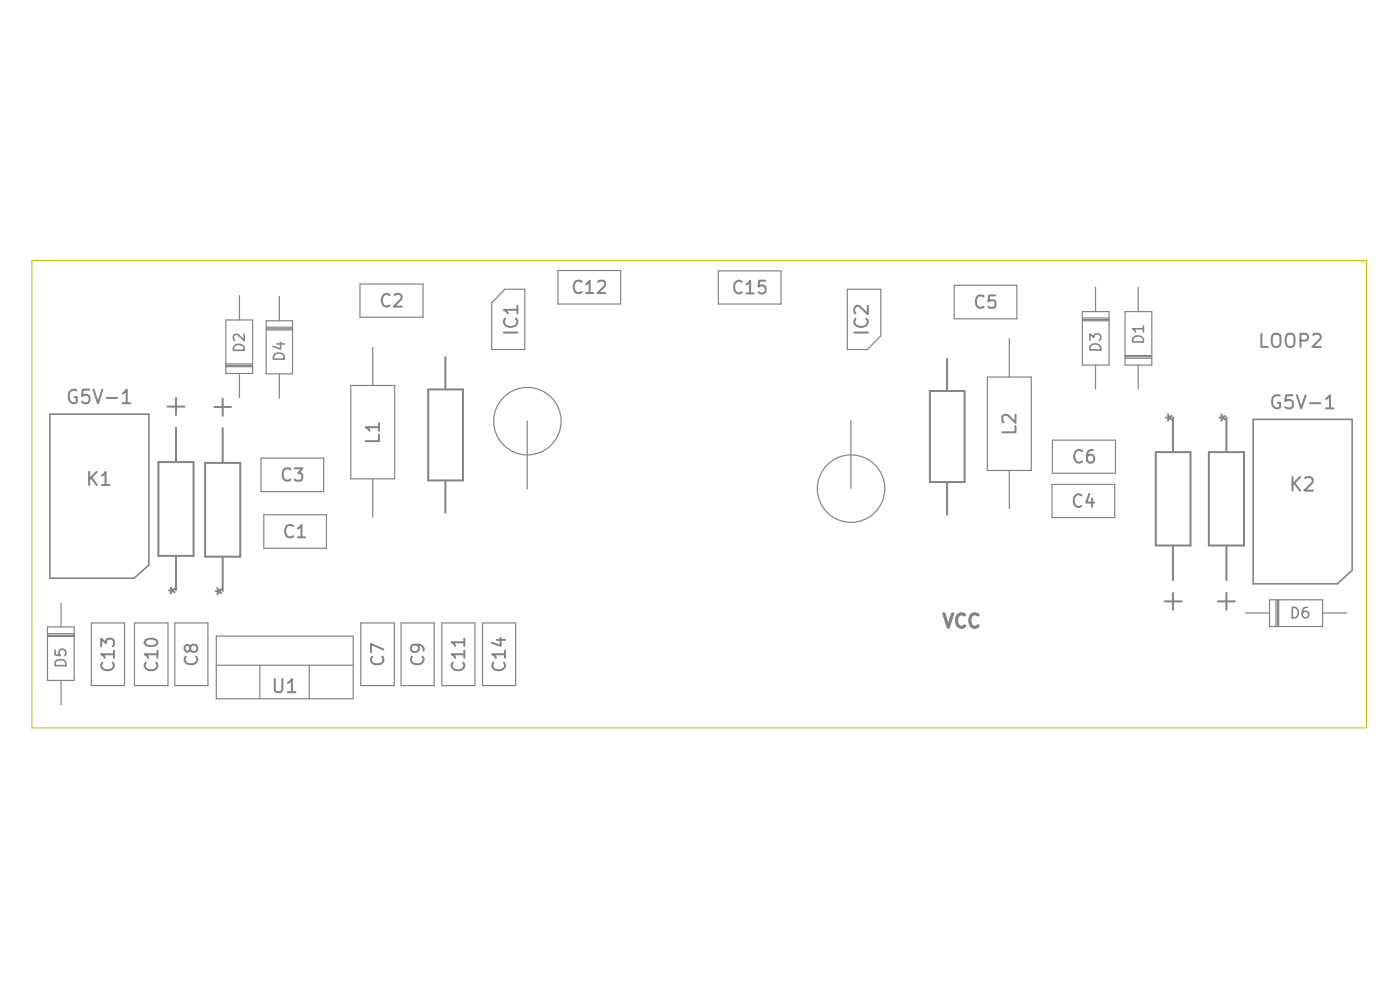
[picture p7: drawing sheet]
<svg xmlns="http://www.w3.org/2000/svg" width="297mm" height="210mm" viewBox="0 0 297 210" stroke-linecap="round" stroke-linejoin="round" font-family="sans-serif">
<path d="M6.8 55.3h283.1v99.1h-283.1z" fill="none" stroke="#c2c200" stroke-width=".21"/>
<g fill="none" stroke="#848484" stroke-width=".25">
<path d="M118.4 57.4h13.3v7.1h-13.3zM152.4 57.5h13.3v7h-13.3zM47.9 67.9h5.7v11.3h-5.7zM47.9 77.8h5.7M47.9 77.2h5.7M47.9 77.5h5.7M50.8 62.7v5.2M50.8 79.2v5.1M56.5 68h5.6v11.3h-5.6zM56.5 69.7h5.6M56.5 70h5.6M56.5 69.4h5.6"/>
<path d="M59.3 62.9v5.1M59.3 79.3v5.2M76.4 60.3h13.3v7h-13.3zM79.1 73.7v8.1M107.1 61.4h4.2v12.7h-7v-9.9zM179.7 61.4h7.2v9.9l-2.9 2.8h-4.3zM202.4 60.5h13.3v7.1h-13.3zM209.5 80h9.3v19.8h-9.3zM214.1 71.9v8.1M229.6 68h5.7M229.6 66.1h5.7v11.3h-5.7zM229.6 67.8h5.7"/>
<path d="M229.6 67.5h5.7M232.4 60.9v5.2M232.4 77.4v5.1M238.7 66.1h5.6v11.3h-5.6zM238.7 76h5.6M238.7 75.4h5.6M238.7 75.7h5.6M241.5 60.9v5.2M241.5 77.4v5.1M55.4 97.2h13.3v7.1h-13.3zM74.4 81.8h9.3v19.8h-9.3zM111.8 89.3v14.4"/>
<path d="M180.5 89.2v14.4M214.1 99.8v8M223.3 93.4h13.3v7h-13.3zM56 109.2h13.3v7.1h-13.3zM79.1 101.6v8.1M223.2 102.8h13.3v7h-13.3zM10.1 133h5.6v11.3h-5.6zM10.1 134.8h5.6M10.1 135h5.6M10.1 134.4h5.6M13 127.9v5.1M19.4 132.1h7v13.3h-7z"/>
<path d="M28.5 132.1h7.1v13.3h-7.1zM37.1 132.1h7v13.3h-7zM45.9 134.9h29v13.3h-29zM76.5 132.1h7.1v13.3h-7.1zM85.1 132.1h7v13.3h-7zM93.7 132.1h7.1v13.3h-7.1zM102.4 132.1h7v13.3h-7zM264.2 130h5.1M269.3 127.2h11.3v5.7h-11.3zM270.7 127.2v5.7M271 127.2v5.7M271.3 127.2v5.7"/>
<path d="M280.6 130h5.1M13 144.3v5.2M45.9 141.1h29M55.1 141.1v7.1M65.6 141.1v7.1"/>
<circle cx="111.9" cy="89.3" r="7.2"/>
<circle cx="180.5" cy="103.6" r="7.2"/>
</g>
<g fill="none" stroke="#848484" stroke-width=".42">
<path d="M123.4 59.8a.99 .99 0 0 0-1.4 .1 1.77 1.77 0 0 0 .2 2.2 1.08 1.08 0 0 0 1.2-.2M126.9 59.8a1.02 1.02 0 0 1 1.4 0v.8l-1.5 1.6h1.6M157.3 59.8a1.07 1.07 0 0 0-1.2 0 1.07 1.07 0 0 0-.4 1.3 1 1 0 0 0 .5 1 1 1 0 0 0 1.1-.1M162.3 59.5h-1.2l-.2 1.3 .4-.2h.6l.4 .2v1.2l-.4 .2h-.6l-.4-.2M82.7 62.6l-.5-.3a1.37 1.37 0 0 0-1.2 1.4 1.37 1.37 0 0 0 1.2 1.3l.5-.2M83.7 62.6l.3-.3h.7l.5 .5v.3l-.2 .4-1.5 1.5h1.7M94.5 75.8v6.8M106.9 70.5h2.9M107.1 67.6a1.02 1.02 0 0 0 .2 1.5 1.52 1.52 0 0 0 2.5-1l-.4-.5M109.8 65.7h-2.9l.8 .8M109.8 64.9v1.6M124.3 60.3l.8-.8v2.7"/>
<path d="M124.3 62.2h1.6M158.4 60.3l.5-.3 .2-.5v2.7M158.4 62.2h1.5M181.2 70.5h2.9M181.5 67.6a1.02 1.02 0 0 0 .1 1.5 1.52 1.52 0 0 0 2.5-1l-.3-.5M184.1 64.9v1.7l-1.7-1.6a.7 .7 0 0 0-.7-.1 .7 .7 0 0 0-.5 .6v.6l.3 .4M200.9 76.1v6.8M208.7 62.9a.96 .96 0 0 0-1.1-.1 .96 .96 0 0 0-.6 1 1.14 1.14 0 0 0 .3 1.2 1.14 1.14 0 0 0 1.3 .2l.1-.2M211.1 62.7h-1.3l-.1 1.2a1.02 1.02 0 0 1 1.4 0 1.07 1.07 0 0 1-.2 1.3 1.07 1.07 0 0 1-1.2-.2M267.6 70.8v2.8h1.3M270 71.1a1.04 1.04 0 0 1 1.6 0 2.41 2.41 0 0 1-.4 2.4 .96 .96 0 0 1-1.4-.8zM272.9 71.1a1.04 1.04 0 0 1 1.6 0 2.82 2.82 0 0 1-.2 2.4 1.01 1.01 0 0 1-1.5-.8z"/>
<path d="M275.9 72.2h1a.73 .73 0 0 0 .6-.7 .73 .73 0 0 0-.6-.7h-1v2.8M278.6 71.1l.1-.2a1.16 1.16 0 0 1 1.3 .2l.2 .2-.2 .7-1.6 1.6h1.8M16.2 82.8a1.14 1.14 0 0 0-1.3 .2 1.14 1.14 0 0 0-.3 1.3 1.07 1.07 0 0 0 .5 1 1.07 1.07 0 0 0 1.1 .1l.1-1.1h-.5M18.9 82.7h-1.3l-.2 1.3 .4-.2h.7l.4 .2a1.16 1.16 0 0 1-.1 1.4l-.3 .1h-.7l-.4-.3M19.9 82.7l.9 2.8 .9-2.8M22.6 84.4h2.2M26 83.5l.9-.8v2.8M26 85.5h1.6M33.6 98h7.5v19.9h-7.5zM35.6 86.2h3.5M37.3 84.4v3.6M37.3 90.7v7.3"/>
<path d="M43.5 98.2h7.5v19.9h-7.5zM45.5 86.3h3.5M47.2 84.6v3.6M47.2 90.8v7.4M61.6 99.6a.96 .96 0 0 0-1.1-.2 .96 .96 0 0 0-.5 1 1.14 1.14 0 0 0 .3 1.3 1.14 1.14 0 0 0 1.2 .2l.1-.2M62.5 99.3h1.6l-.8 1a.64 .64 0 0 1 .8 .6v.5l-.2 .5-1 .1-.4-.3M80.4 92.2v1.4h-2.8M80.4 90.6h-2.8l.7 .5 .1 .3M80.4 89.8v1.6M90.8 82.6h7.4v19.3h-7.4zM197.3 82.9h7.3v19.4h-7.3zM215.4 90.4v1.3h-2.8"/>
<path d="M215.4 88v1.7l-1.6-1.6a.8 .8 0 0 0-1.2 .4v.7l.3 .4M229.6 95.7l-.5-.3a1.37 1.37 0 0 0-1.2 1.4 1.37 1.37 0 0 0 1.2 1.3l.5-.2M231.9 95.4a1.12 1.12 0 0 0-1.3 1.2v1a.87 .87 0 0 0 1 .5l.5-.5v-.6a.87 .87 0 0 0-1-.5l-.4 .2-.1 .3M245.2 95.9h7.4v19.8h-7.4zM247.4 88.6h.6M247.8 87.9l.2 .7-.2 .7M248.5 88.2l-.5 .4 .5 .4M248.8 88.5v7.4M256.5 95.9h7.4v19.8h-7.4zM258.7 88.6h.7M259.1 87.9l.3 .7-.3 .7M259.9 88.2l-.5 .4 .5 .4"/>
<path d="M260.2 88.5v7.4M271.5 83.9a1.07 1.07 0 0 0-1.2 .1 1.07 1.07 0 0 0-.4 1 1.12 1.12 0 0 0 .3 1.3 1.12 1.12 0 0 0 1.4 .1v-1h-.5M274.2 83.8h-1.4l-.1 1.3 .4-.2h.7l.2 .1a1.16 1.16 0 0 1 .2 1.4l-.4 .2h-.7l-.4-.2M275.1 83.8l1 2.8 .9-2.8M277.9 85.5h2.2M281.3 84.6l.3-.1 .5-.7v2.8M281.3 86.6h1.6M18.9 100.1v2.8M19.3 101.3l1.2 1.6M20.5 100.1l-1.6 1.6M21.6 100.9l.5-.4 .3-.4v2.8M21.6 102.9h1.6"/>
<path d="M37.3 117.9v7.3M47.2 118.1v7.3M62.2 111.6a.99 .99 0 0 0-1.5 .1 1.77 1.77 0 0 0 .3 2.2 1.08 1.08 0 0 0 1.2-.2M63.2 112.1l.8-.7v2.6M63.2 114h1.5M94.5 101.9v6.9M200.9 102.3v6.9M229.4 105.1a1.07 1.07 0 0 0-1.3 0 1.07 1.07 0 0 0-.3 1.3 1 1 0 0 0 .5 1 1 1 0 0 0 1.1-.1M231.1 104.7l-.7 1.9h1.7M231.7 105.8v1.7M248.8 115.7v7.4M260.2 115.7v7.4"/>
<path d="M274.2 101.2v2.9M274.6 102.5l1.2 1.6M275.8 101.2l-1.6 1.6M276.9 101.4l.3-.2h.7a.78 .78 0 0 1 .4 1.3l-1.6 1.6h1.8M21.5 137.1v-1.6l1 .9a.84 .84 0 0 1 .5-.9h.7l.5 .5v.8l-.3 .3M24.2 138.8h-2.7l.4 .2 .3 .5M24.2 138v1.5M30.9 135.7a1.92 1.92 0 0 1 2.3 .2l.2 .5a1.31 1.31 0 0 1-1.7 .6 .88 .88 0 0 1-1-.8zM33.4 138.8h-2.7l.4 .2 .4 .5M33.4 138v1.5M35.9 125.2h.5M36.2 124.6l.2 .6-.2 .7"/>
<path d="M37 124.9l-.6 .3 .6 .5M39.4 139.3a1.07 1.07 0 0 0 0 1.3 1.07 1.07 0 0 0 1.3 .3 1 1 0 0 0 1-.5 1 1 0 0 0-.1-1.1M40.3 137.3a.87 .87 0 0 1 1.1-.5 .87 .87 0 0 1 .5 1 .87 .87 0 0 1-1.1 .5l-.4-.3-.1-.2a.87 .87 0 0 0-.5-1h-.1a.87 .87 0 0 0-.5 1l.5 .5 .4-.2 .2-.3M45.8 125.4h.6M46.1 124.7l.3 .7-.3 .7M46.9 125l-.5 .4 .5 .4M78.9 139.3a.82 .82 0 0 0 0 1.1 1.46 1.46 0 0 0 2.4-.3l-.1-.7-.1-.1M81.3 137.8l-2.6-1.2v1.8M87.4 139.3a1.07 1.07 0 0 0 0 1.3 1.07 1.07 0 0 0 1.3 .3 1 1 0 0 0 1-.5 1 1 0 0 0-.1-1.1M88.3 136.8a.87 .87 0 0 1 .6 1l-.6 .5h-.6a.87 .87 0 0 1-.5-1l.2-.5a2.3 2.3 0 0 1 2.3 .5l.2 .2v.5M98.5 138.8h-2.7l.4 .2 .4 .5M98.5 136.2h-2.7l.4 .3 .4 .5"/>
<path d="M98.5 135.5v1.5M98.5 138v1.5M105.4 135.7h1.7M106.2 135.3v1.7l-1.9-.7M107.1 138.8h-2.7l.5 .2 .3 .5M107.1 138v1.5M247.1 127.6h3.6M248.8 125.8v3.5M258.4 127.6h3.6M260.2 125.8v3.5M21.7 140.6a1.07 1.07 0 0 0 0 1.2 1.07 1.07 0 0 0 1.3 .4 1 1 0 0 0 1-.5 1 1 0 0 0-.1-1.1M30.9 140.6a1.07 1.07 0 0 0 .1 1.2 1.07 1.07 0 0 0 1.2 .4 1 1 0 0 0 1-.5 1 1 0 0 0-.1-1.1"/>
<path d="M58.3 144l.1 2.6a.93 .93 0 0 0 1.5-.3v-2.3M61.1 144.9l.8-.9v2.8M61.1 146.8h1.6M96.1 140.6a1.07 1.07 0 0 0 0 1.2 1.07 1.07 0 0 0 1.2 .4 1 1 0 0 0 1-.5 1 1 0 0 0 0-1.1M104.7 140.6a1.07 1.07 0 0 0 0 1.2 1.07 1.07 0 0 0 1.3 .4 1 1 0 0 0 1-.5 1 1 0 0 0-.1-1.1"/>
</g>
<g fill="none" stroke="#848484" stroke-width=".34">
<path d="M49.6 73.5a1.52 1.52 0 0 1 2.1 0l.1 .8h-2.3zM51.8 70.9v1.4l-1.3-1.3a.67 .67 0 0 0-1 .3v.6l.3 .3M58.3 75.1l.7-.2a1.01 1.01 0 0 1 1.3 1.3h-2.3v-.5zM58.8 73h1.5M59.5 72.6v1.5l-1.6-.6M231.2 72.2v-1.4l.9 .8 .1-.6a.89 .89 0 0 1 1.3 .3v.6l-.2 .3M231.3 73.4a1.25 1.25 0 0 1 1.4-.4 1.25 1.25 0 0 1 .8 1.2h-2.3zM240.4 71.7a1.25 1.25 0 0 1 1.4-.4 1.25 1.25 0 0 1 .8 1.2h-2.3zM242.6 69.7h-2.3l.6 .7M242.6 69.1v1.3M10.6 87.9h21v32l-3.2 2.8h-17.8zM265.9 89h20.9v32l-3.1 2.8h-17.8z"/>
<path d="M11.7 137.9v1l1.1 .2-.3-.4v-.6l.5-.4a1.03 1.03 0 0 1 1 .4v.6l-.3 .4M274.1 128.8a1.16 1.16 0 0 1 1.3 .7 1.16 1.16 0 0 1-.4 1.5h-.9zM277.4 128.8h-.5a1.45 1.45 0 0 0-.4 2.2h.9l.2-.4v-.5l-.5-.4-.6 .1-.2 .3M11.8 140.4l.2-.3 .7-.2a1.01 1.01 0 0 1 1.3 1.3h-2.3z"/>
</g>
<path d="M200.2 130.2l1 2.9 .9-2.9M204.6 130.4a1.12 1.12 0 0 0-1.3 .1 1.12 1.12 0 0 0-.4 1.3 1.07 1.07 0 0 0 .5 1.1 1.07 1.07 0 0 0 1.2 0v-.2M207.5 130.4a1.04 1.04 0 0 0-1.5 .2 1.64 1.64 0 0 0 .7 2.5l.8-.4" fill="none" stroke="#848484" stroke-width=".68"/>
</svg>
